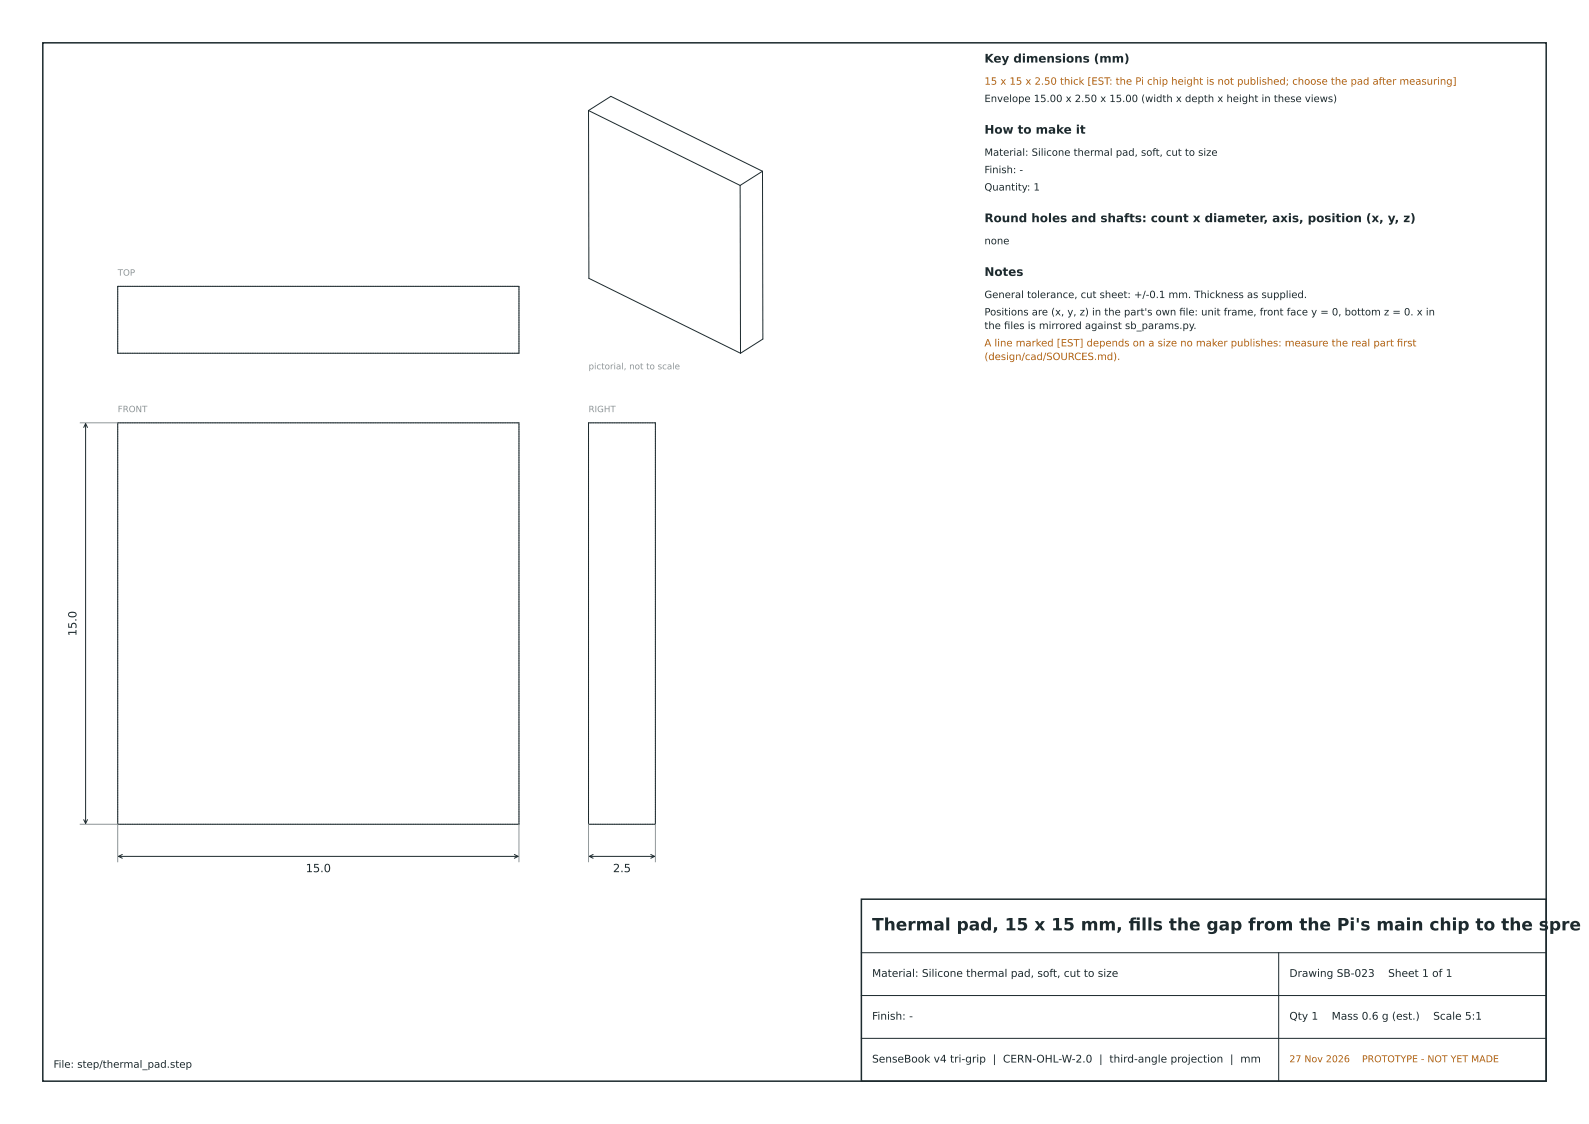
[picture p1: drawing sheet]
<svg xmlns="http://www.w3.org/2000/svg" width="297mm" height="210mm" viewBox="0 0 297 210" stroke-linecap="round" stroke-linejoin="round" font-family="sans-serif">
<defs><g id="words">
<g font-size="3.2" fill="#1d2a2e">
<text x="163" y="173.8">Thermal pad, 15 x 15 mm, flls the gap from the Pi's main chip to the spre</text>
<text x="210.9" y="173.8">i</text>
</g>
<g font-size="2.2" fill="#1d2a2e">
<text x="184" y="11.7">Key dimensions (mm)</text>
<text x="184" y="25">How to make it</text>
<text x="184" y="41.5">Round holes and shafts: count x diameter, axis, position (x, y, z)</text>
<text x="184" y="51.6">Notes</text>
</g>
<g font-size="2.1" fill="#1d2a2e">
<text x="14.3" y="118.9" transform="rotate(-90 14.3 118.9)">15.0</text>
<text x="57.1" y="162.9">15.0</text>
<text x="114.6" y="162.9">2.5</text>
</g>
<g font-size="2" fill="#1d2a2e">
<text x="163" y="182.5">Material: Silicone thermal pad, soft, cut to size</text>
<text x="241" y="182.5">Drawing SB-023</text>
<text x="259.5" y="182.5">Sheet 1 of 1</text>
<text x="163" y="190.5">Finish: -</text>
<text x="241" y="190.5">Qty 1</text>
<text x="248.9" y="190.5">Mass 0.6 g (est.)</text>
<text x="267.9" y="190.5">Scale 5:1</text>
<text x="163" y="198.5">SenseBook v4 tri-grip | CERN-OHL-W-2.0 | third-angle projection | mm</text>
</g>
<g font-size="1.9" fill="#b0600f">
<text x="184" y="15.8">15 x 15 x 2.50 thick [EST: the Pi chip height is not published; choose the pad after measuring]</text>
<text x="184" y="64.7">A line marked [EST] depends on a size no maker publishes: measure the real part frst</text>
<text x="261.1" y="64.7">i</text>
<text x="184" y="67.3">(design/cad/SOURCES.md).</text>
</g>
<g font-size="1.9" fill="#1d2a2e">
<text x="184" y="19.1">Envelope 15.00 x 2.50 x 15.00 (width x depth x height in these views)</text>
<text x="184" y="29.1">Material: Silicone thermal pad, soft, cut to size</text>
<text x="184" y="32.4">Finish: -</text>
<text x="184" y="35.6">Quantity: 1</text>
<text x="184" y="45.6">none</text>
<text x="184" y="55.7">General tolerance, cut sheet: +/-0.1 mm. Thickness as supplied.</text>
<text x="184" y="58.9">Positions are (x, y, z) in the part's own fle: unit frame, front face y = 0, bottom z = 0. x in</text>
<text x="220.4" y="58.9">i</text>
<text x="184" y="61.5">the fles is mirrored against sb_params.py.</text>
<text x="187.7" y="61.5">i</text>
<text x="10" y="199.5">File: step/thermal_pad.step</text>
</g>
<g font-size="1.8" fill="#b0600f">
<text x="241" y="198.5">27 Nov 2026</text>
<text x="254.6" y="198.5">PROTOTYPE - NOT YET MADE</text>
</g>
<g font-size="1.6" fill="#8a979b">
<text x="22" y="51.5">TOP</text>
<text x="110" y="69">pictorial, not to scale</text>
<text x="22" y="77">FRONT</text>
<text x="110" y="77">RIGHT</text>
</g>
</g></defs>
<path d="M8 8h281v194h-281zM161 168h128v34h-128z" fill="none" stroke="#1d2a2e" stroke-width=".28"/>
<path d="M22 53.5v12.5M22 53.5h75M97 53.5v12.5M22 79h75M22 66h75M122.5 79h-12.5M22 154v-75M22 154h75M97 154v-75M110 154v-75M122.5 154v-75M122.5 154h-12.5" fill="none" stroke="#8a979b" stroke-width=".19" stroke-dasharray=".3 .2" stroke-linecap="butt"/>
<g fill="none" stroke="#1d2a2e" stroke-width=".19">
<path d="M110 20.7l4.2-2.7 28.3 14M110 20.7l.1 31.3 28.3 14M110 20.7l28.3 13.9M138.3 34.6l.1 31.4M142.5 32l.1 31.3-4.2 2.7M142.5 32l-4.2 2.6M22 53.5h75v12.5h-75zM15.6 79.9l.4-.7 .4 .7M16 79.2v74.6M22 79h75v75h-75zM110 79h12.5v75h-12.5zM15.6 153.1l.4 .7 .4-.7"/>
<path d="M22.2 160h74.6M22.9 159.6l-.7 .4 .7 .4M96.1 159.6l.7 .4-.7 .4M110.2 160h12.1M110.9 159.6l-.7 .4 .7 .4M121.6 159.6l.7 .4-.7 .4M161 178h128M239 178v24M161 194h128M161 186h128"/>
</g>
<path d="M15 79h7M15 154h7v7M97 154v7M110 154v7M122.5 154v7" fill="none" stroke="#8a979b" stroke-width=".19"/>
<use href="#words"/>
</svg>
